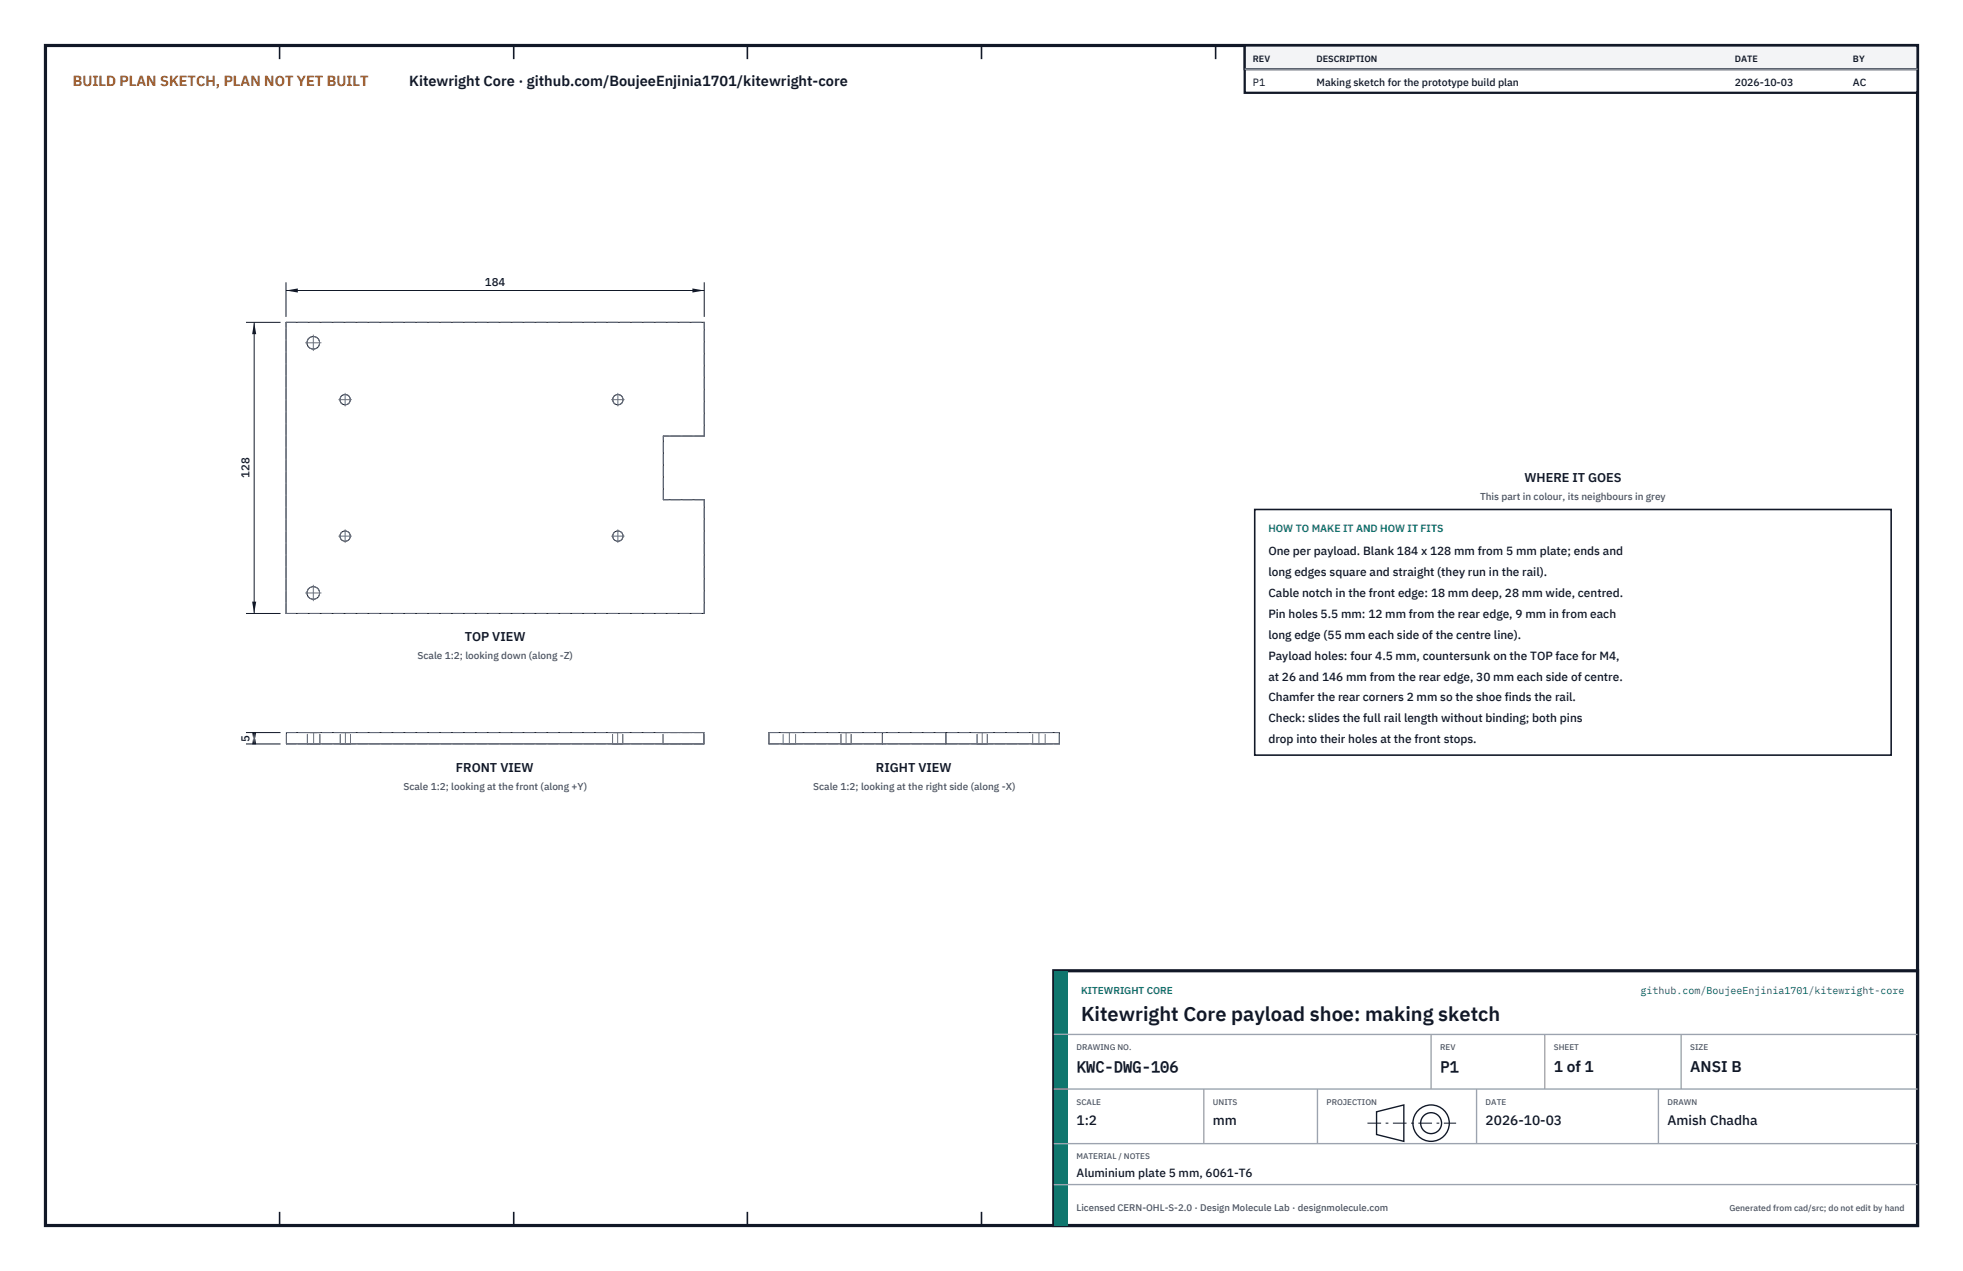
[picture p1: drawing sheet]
<svg xmlns="http://www.w3.org/2000/svg" width="432mm" height="279mm" viewBox="0 0 432 279" stroke-linecap="round" stroke-linejoin="round" font-family="sans-serif">
<defs><g id="words">
<text font-size="4.4" fill="#111827" x="237.8" y="224.4">Kitewright Core payload shoe: making sketch</text>
<g font-size="3.4" fill="#111827">
<text x="236.8" y="235.6">KWC-DWG-106</text>
<text x="316.8" y="235.6">P1</text>
<text x="341.8" y="235.6">1 of 1</text>
<text x="371.8" y="235.6">ANSI B</text>
</g>
<text font-size="3.2" fill="#b45309" x="16" y="19">BUILD PLAN SKETCH, PLAN NOT YET BUILT</text>
<text font-size="3.2" fill="#111827" x="90" y="19">Kitewright Core · github.com/BoujeeEnjinia1701/kitewright-core</text>
<g font-size="3" fill="#111827">
<text x="236.8" y="247.2">1:2</text>
<text x="266.8" y="247.2">mm</text>
<text x="326.8" y="247.2">2026-10-03</text>
<text x="366.8" y="247.2">Amish Chadha</text>
</g>
<g font-size="2.8" fill="#111827">
<text x="335.3" y="106">WHERE IT GOES</text>
<text x="102.2" y="140.9">TOP VIEW</text>
<text x="100.3" y="169.6">FRONT VIEW</text>
<text x="192.7" y="169.6">RIGHT VIEW</text>
</g>
<g font-size="2.6" fill="#111827">
<text x="279" y="122">One per payload. Blank 184 x 128 mm from 5 mm plate; ends and</text>
<text x="279" y="126.6">long edges square and straight (they run in the rail).</text>
<text x="279" y="131.2">Cable notch in the front edge: 18 mm deep, 28 mm wide, centred.</text>
<text x="279" y="135.8">Pin holes 5.5 mm: 12 mm from the rear edge, 9 mm in from each</text>
<text x="279" y="140.4">long edge (55 mm each side of the centre line).</text>
<text x="279" y="145">Payload holes: four 4.5 mm, countersunk on the TOP face for M4,</text>
<text x="279" y="149.6">at 26 and 146 mm from the rear edge, 30 mm each side of centre.</text>
<text x="279" y="154.2">Chamfer the rear corners 2 mm so the shoe finds the rail.</text>
<text x="279" y="158.8">Check: slides the full rail length without binding; both pins</text>
<text x="279" y="163.4">drop into their holes at the front stops.</text>
<text x="236.8" y="258.8">Aluminium plate 5 mm, 6061-T6</text>
</g>
<g font-size="2.5" fill="#111827">
<text x="106.7" y="62.9">184</text>
<text x="54.9" y="105.1" transform="rotate(-90 54.9 105.1)">128</text>
<text x="54.9" y="163.1" transform="rotate(-90 54.9 163.1)">5</text>
</g>
<g font-size="2.3" fill="#111827">
<text x="275.6" y="18.8">P1</text>
<text x="289.6" y="18.8">Making sketch for the prototype build plan</text>
<text x="381.6" y="18.8">2026-10-03</text>
<text x="407.6" y="18.8">AC</text>
</g>
<text font-size="2.3" fill="#0f766e" x="279" y="117">HOW TO MAKE IT AND HOW IT FITS</text>
<g font-size="2.2" fill="#4b5563">
<text x="325.6" y="110">This part in colour, its neighbours in grey</text>
<text x="91.8" y="145">Scale 1:2; looking down (along -Z)</text>
<text x="88.7" y="173.6">Scale 1:2; looking at the front (along +Y)</text>
<text x="178.9" y="173.6">Scale 1:2; looking at the right side (along -X)</text>
</g>
<g font-size="2.2" fill="#0f766e">
<text x="237.8" y="218.4">KITEWRIGHT CORE</text>
<text x="360.9" y="218.4">github.com/BoujeeEnjinia1701/kitewright-core</text>
</g>
<text font-size="2.1" fill="#4b5563" x="236.8" y="266.2">Licensed CERN-OHL-S-2.0 · Design Molecule Lab · designmolecule.com</text>
<g font-size="2" fill="#111827">
<text x="275.6" y="13.6">REV</text>
<text x="289.6" y="13.6">DESCRIPTION</text>
<text x="381.6" y="13.6">DATE</text>
<text x="407.6" y="13.6">BY</text>
</g>
<text font-size="1.9" fill="#4b5563" x="380.4" y="266.2">Generated from cad/src; do not edit by hand</text>
<g font-size="1.8" fill="#4b5563">
<text x="236.8" y="230.8">DRAWING NO.</text>
<text x="316.8" y="230.8">REV</text>
<text x="341.8" y="230.8">SHEET</text>
<text x="371.8" y="230.8">SIZE</text>
<text x="236.8" y="242.8">SCALE</text>
<text x="266.8" y="242.8">UNITS</text>
<text x="291.8" y="242.8">PROJECTION</text>
<text x="326.8" y="242.8">DATE</text>
<text x="366.8" y="242.8">DRAWN</text>
<text x="236.8" y="254.8">MATERIAL / NOTES</text>
</g>
</g></defs>
<path d="M10 10h411.8v259.4h-411.8z" fill="none" stroke="#111827" stroke-width=".7" stroke-linecap="butt"/>
<g fill="none" stroke="#111827" stroke-width=".35">
<path d="M61.5 10v3M113 10v3M164.4 10v3M215.9 10v3M267.4 10v3M318.9 10v3M370.3 10v3M61.5 266.4v3M113 266.4v3M164.4 266.4v3M215.9 266.4v3M267.4 266.4v3"/>
<path d="M318.9 266.4v3M370.3 266.4v3"/>
</g>
<g fill="none" stroke="#111727" stroke-width=".22">
<path d="M62.9 70.9h92v25h-9v14h9v25h-92zM63 161h91.8v2.5h-91.8zM169.1 161h63.9v2.5h-63.9zM194.1 161v2.5M208.1 161v2.5"/>
<circle cx="68.9" cy="75.4" r="1.39"/>
<circle cx="75.9" cy="87.9" r="1.13"/>
<circle cx="135.9" cy="87.9" r="1.13"/>
<circle cx="75.9" cy="117.9" r="1.13"/>
<circle cx="135.9" cy="117.9" r="1.13"/>
<circle cx="68.9" cy="130.4" r="1.39"/>
</g>
<g fill="none" stroke="#6a7180" stroke-width=".22" stroke-dasharray="2.1 .5">
<path d="M62.9 70.9h92M154.9 95.9v-25M154.9 95.9h-9M145.9 109.9v-14M154.9 109.9h-9M62.9 134.9v-64M62.9 134.9h92M154.9 134.9v-25M63 163.5v-2.5M63 161h91.8M63 163.5h91.8M67.6 161h2.8"/>
<path d="M67.6 163.5h2.8M67.6 163.5v-2.5M70.4 161h-2.8M70.4 163.5h-2.8M70.4 163.5v-2.5M74.9 161h2.2M74.9 163.5h2.2M74.9 163.5v-2.5M77.1 161h-2.2M77.1 163.5h-2.2M77.1 163.5v-2.5M134.7 161h2.3"/>
<path d="M134.7 163.5h2.3M134.7 163.5v-2.5M137 161h-2.3M137 163.5h-2.3M137 163.5v-2.5M145.8 163.5v-2.5M154.8 161h-9M154.8 163.5v-2.5M154.8 163.5h-9M169.1 163.5v-2.5M169.1 161h63.9M169.1 163.5h63.9"/>
<path d="M172.3 161h1.3M172.3 163.5h1.3M172.3 163.5v-2.5M173.6 161h1.4M173.6 163.5h1.4M175 161h-2.7M175 163.5h-2.7M175 163.5v-2.5M185 161h1.1M185 163.5h1.1M185 163.5v-2.5M186.1 161h1.1"/>
<path d="M186.1 163.5h1.1M187.2 161h-2.2M187.2 163.5h-2.2M187.2 163.5v-2.5M194.1 163.5v-2.5M208.1 163.5v-2.5M214.9 161h1.2M214.9 163.5h1.2M214.9 163.5v-2.5M216.1 161h1.1M216.1 163.5h1.1M217.2 161h-2.3"/>
<path d="M217.2 163.5h-2.3M217.2 163.5v-2.5M227.2 161h1.3M227.2 163.5h1.3M227.2 163.5v-2.5M228.5 161h1.4M228.5 163.5h1.4M229.9 161h-2.7M229.9 163.5h-2.7M229.9 163.5v-2.5M233 163.5v-2.5"/>
<circle cx="68.9" cy="75.4" r="1.39"/>
<circle cx="75.9" cy="87.9" r="1.13"/>
<circle cx="135.9" cy="87.9" r="1.13"/>
<circle cx="75.9" cy="117.9" r="1.13"/>
<circle cx="135.9" cy="117.9" r="1.13"/>
<circle cx="68.9" cy="130.4" r="1.39"/>
</g>
<g fill="none" stroke="#6a7180" stroke-width=".22" stroke-dasharray="4.2 .5 0 .5">
<path d="M67.2 75.4h3.4M68.9 77.1v-3.5M74.5 87.9h2.8M75.9 89.3v-2.8M134.5 87.9h2.8M135.9 89.3v-2.8M74.5 117.9h2.8M75.9 119.3v-2.9M134.5 117.9h2.8M135.9 119.3v-2.9M67.2 130.4h3.4M68.9 132.1v-3.5"/>
<path d="M69 163.5v-2.5M76 163.5v-2.5M135.9 163.5v-2.5M173.6 163.5v-2.5M186.1 163.5v-2.5M216.1 163.5v-2.5M228.5 163.5v-2.5"/>
</g>
<path d="M62.9 62.1v7.6M62.9 63.9h92M154.9 62.1v7.6" fill="none" stroke="#111827" stroke-width=".22"/>
<path d="M62.9 63.9l2.6-.5v.9zM152.3 63.4v.9l2.6-.4z" fill="#111827"/>
<path d="M54.1 70.9h7.6M55.9 70.9v64M54.1 134.9h7.6" fill="none" stroke="#111827" stroke-width=".22"/>
<path d="M55.9 70.9l-.4 2.6h.9zM55.5 132.3h.9l-.5 2.6z" fill="#111827"/>
<path d="M54.1 161h7.6M54.1 163.5h7.6M55.9 161v2.5" fill="none" stroke="#111827" stroke-width=".22"/>
<path d="M55.9 161l-.4 2.6h.9zM55.5 160.9h.9l-.5 2.6z" fill="#111827"/>
<path d="M276 112h140v54h-140z" fill="#fff" stroke="#111827" stroke-width=".35"/>
<path d="M273.8 10h148v10.4h-148z" fill="#fff" stroke="#111827" stroke-width=".5"/>
<path d="M273.8 10h148v5.2h-148z" fill="#f3f4f6" stroke="#111827" stroke-width=".5"/>
<path d="M273.8 15.2h148" fill="none" stroke="#9ca3af" stroke-width=".3"/>
<path d="M231.8 213.4h190v56h-190z" fill="#fff" stroke="#111827" stroke-width=".7" stroke-linecap="butt"/>
<path d="M231.8 213.4h3v56h-3z" fill="#0f766e"/>
<path d="M231.8 227.4h190M231.8 239.4h190M264.8 239.4v12M289.8 239.4v12M314.8 227.4v12M324.8 239.4v12M339.8 227.4v12M364.8 239.4v12M369.8 227.4v12M231.8 251.4h190M231.8 260.4h190" fill="none" stroke="#9ca3af" stroke-width=".3"/>
<g fill="none" stroke="#111827" stroke-width=".3">
<path d="M302.8 244.4l6-1.5v8l-6-1.5z"/>
<circle cx="314.8" cy="246.9" r="4"/>
<circle cx="314.8" cy="246.9" r="2.3"/>
</g>
<path d="M300.8 246.9h19.5" fill="none" stroke="#111827" stroke-width=".22" stroke-dasharray="3 1 .6 1" stroke-linecap="butt"/>
<use href="#words"/>
</svg>
